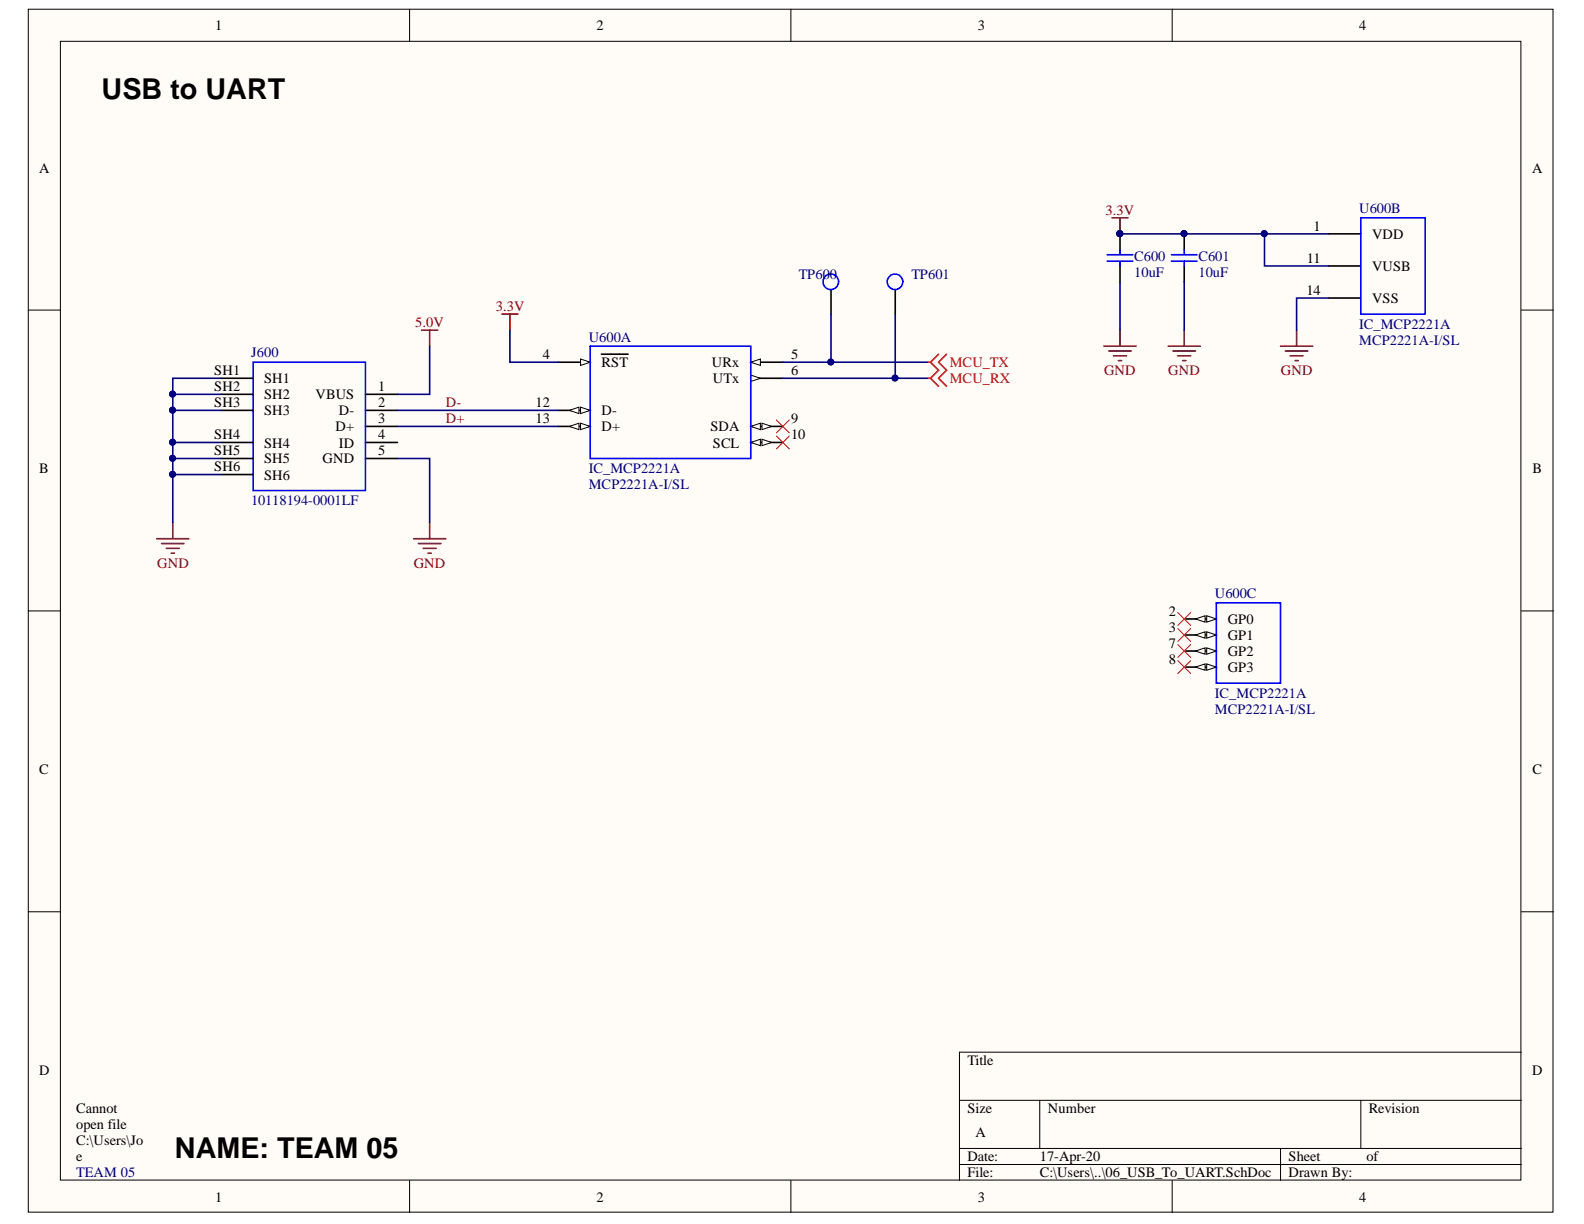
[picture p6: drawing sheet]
<svg xmlns="http://www.w3.org/2000/svg" width="279mm" height="216mm" viewBox="0 0 279 216" stroke-linecap="round" stroke-linejoin="round" font-family="sans-serif">
<defs><g id="words">
<g font-size="5.1">
<text x="17.9" y="17.5">USB to UART</text>
<text x="30.9" y="204.3">NAME: TEAM 05</text>
</g>
<g font-size="2.5">
<text x="38" y="5.3">1</text>
<text x="105.2" y="5.3">2</text>
<text x="172.5" y="5.3">3</text>
<text x="239.7" y="5.3">4</text>
<text x="6.9" y="30.4">A</text>
<text x="270.3" y="30.4">A</text>
<text x="231.7" y="40.7">1</text>
<text x="230.5" y="46.3">11</text>
<text x="242" y="42.1">VDD</text>
<text x="242" y="47.8">VUSB</text>
<text x="230.4" y="52">14</text>
<text x="242" y="53.4">VSS</text>
<text x="95.7" y="63.3">4</text>
<text x="106.1" y="64.7">RST</text>
<text x="125.6" y="64.7">URx</text>
<text x="139.5" y="63.3">5</text>
<text x="37.8" y="66.2">SH1</text>
<text x="37.8" y="69">SH2</text>
<text x="37.8" y="71.8">SH3</text>
<text x="46.6" y="67.6">SH1</text>
<text x="46.6" y="70.4">SH2</text>
<text x="55.6" y="70.4">VBUS</text>
<text x="66.7" y="69">1</text>
<text x="66.7" y="71.8">2</text>
<text x="94.5" y="71.8">12</text>
<text x="125.7" y="67.6">UTx</text>
<text x="139.5" y="66.2">6</text>
<text x="37.8" y="77.5">SH4</text>
<text x="46.6" y="73.3">SH3</text>
<text x="59.2" y="76.1">D+</text>
<text x="59.8" y="73.3">D-</text>
<text x="66.7" y="74.6">3</text>
<text x="66.7" y="77.5">4</text>
<text x="94.5" y="74.6">13</text>
<text x="106.1" y="73.3">D-</text>
<text x="106.1" y="76.1">D+</text>
<text x="125.3" y="76.1">SDA</text>
<text x="139.5" y="74.6">9</text>
<text x="139.5" y="77.5">10</text>
<text x="6.9" y="83.5">B</text>
<text x="37.8" y="80.3">SH5</text>
<text x="37.8" y="83.2">SH6</text>
<text x="46.6" y="78.9">SH4</text>
<text x="46.6" y="81.7">SH5</text>
<text x="56.9" y="81.7">GND</text>
<text x="59.8" y="78.9">ID</text>
<text x="66.7" y="80.3">5</text>
<text x="125.7" y="78.9">SCL</text>
<text x="270.3" y="83.5">B</text>
<text x="46.6" y="84.6">SH6</text>
<text x="206.2" y="108.6">2</text>
<text x="206.2" y="111.5">3</text>
<text x="216.6" y="110">GP0</text>
<text x="216.6" y="112.9">GP1</text>
<text x="206.2" y="114.3">7</text>
<text x="206.2" y="117.1">8</text>
<text x="216.6" y="115.7">GP2</text>
<text x="216.6" y="118.6">GP3</text>
<text x="6.9" y="136.6">C</text>
<text x="270.3" y="136.6">C</text>
<text x="6.9" y="189.6">D</text>
<text x="170.6" y="187.9">Title</text>
<text x="270.3" y="189.6">D</text>
<text x="13.4" y="196.4">Cannot</text>
<text x="170.6" y="196.4">Size</text>
<text x="184.9" y="196.4">Number</text>
<text x="241.4" y="196.4">Revision</text>
<text x="13.4" y="199.2">open file</text>
<text x="13.4" y="202">C:\Users\Jo</text>
<text x="172.1" y="200.6">A</text>
<text x="13.4" y="204.9">e</text>
<text x="13.4" y="207.6">Krachey\B</text>
<text x="170.6" y="204.9">Date:</text>
<text x="170.6" y="207.6">File:</text>
<text x="183.4" y="204.9">17-Apr-20</text>
<text x="183.4" y="207.6">C:\Users\..\06_USB_To_UART.SchDoc</text>
<text x="227.3" y="204.9">Sheet</text>
<text x="227.3" y="207.6">Drawn By:</text>
<text x="241" y="204.9">of</text>
<text x="13.4" y="213.3">ECE315\20</text>
<text x="38" y="212">1</text>
<text x="105.2" y="212">2</text>
<text x="172.5" y="212">3</text>
<text x="239.7" y="212">4</text>
</g>
<g font-size="2.5" fill="#800000">
<text x="195" y="37.9">3.3V</text>
<text x="73.2" y="57.6">5.0V</text>
<text x="87.4" y="54.9">3.3V</text>
<text x="78.6" y="71.8">D-</text>
<text x="194.7" y="66.2">GND</text>
<text x="206.1" y="66.2">GND</text>
<text x="225.9" y="66.2">GND</text>
<text x="78.6" y="74.6">D+</text>
<text x="27.7" y="100.1">GND</text>
<text x="73" y="100.1">GND</text>
</g>
<g font-size="2.5" fill="#000080">
<text x="239.7" y="37.6">U600B</text>
<text x="200.1" y="46.1">C600</text>
<text x="211.4" y="46.1">C601</text>
<text x="140.9" y="49.2">TP600</text>
<text x="160.8" y="49.2">TP601</text>
<text x="200.1" y="48.9">10uF</text>
<text x="211.4" y="48.9">10uF</text>
<text x="239.7" y="58">IC_MCP2221A</text>
<text x="44.3" y="63">J600</text>
<text x="103.8" y="60.3">U600A</text>
<text x="239.7" y="60.8">MCP2221A-I/SL</text>
<text x="103.8" y="83.4">IC_MCP2221A</text>
<text x="44.3" y="89.1">10118194-0001LF</text>
<text x="103.8" y="86.3">MCP2221A-I/SL</text>
<text x="214.3" y="105.5">U600C</text>
<text x="214.3" y="125.9">MCP2221A-I/SL</text>
<text x="214.3" y="123">IC_MCP2221A</text>
<text x="13.4" y="207.6">TEAM 05</text>
</g>
<g font-size="2.5" fill="#f00">
<text x="167.5" y="64.7">MCU_TX</text>
<text x="167.5" y="67.6">MCU_RX</text>
</g>
</g></defs>
<g fill="#fffcf8" stroke="#000" stroke-width=".18">
<path d="M5 1.6h268.9v212.2h-268.9z"/>
<path d="M10.7 7.3h257.6v200.9h-257.6z"/>
</g>
<g fill="none" stroke="#000" stroke-width=".18">
<path d="M72.2 1.6v5.7M139.5 1.6v5.7M206.8 1.6v5.7M5 54.7h5.7M268.4 54.7h5.6M5 107.8h5.7M268.4 107.8h5.6M5 160.8h5.7M268.4 160.8h5.6M169.2 194.1h99.2M183.4 194.1v8.5M240 194.1v8.5"/>
<path d="M268.4 185.6h-99.2v22.6M72.2 208.2v5.7M139.5 208.2v5.7M169.2 202.6h99.2M169.2 205.4h99.2M206.8 208.2v5.7M225.9 202.6v5.6"/>
</g>
<path d="M39 69.6h5.6M39 72.4h5.6M39 78h5.6M39 66.7h5.6M64.5 69.6h5.6M64.5 72.4h5.6M64.5 75.2h5.6M64.5 78h5.6M98.4 63.9h5.7M39 80.9h5.6M39 83.7h5.6M64.5 80.9h5.6" fill="none" stroke="#000" stroke-width=".28"/>
<path d="M44.6 63.9h19.9v22.6h-19.9z" fill="none" stroke="#00f" stroke-width=".28"/>
<path d="M102.4 63.3l1.7 .6-1.7 .6z" fill="#fffcf8"/>
<path d="M102.4 63.3l1.7 .6-1.7 .6z" fill="none" stroke="#000" stroke-width=".18"/>
<path d="M106.1 62.5h4.7M132.4 63.9h5.7" fill="none" stroke="#000" stroke-width=".28"/>
<path d="M132.4 63.9l1.7-.6v1.2z" fill="#fffcf8"/>
<path d="M132.4 63.9l1.7-.6v1.2z" fill="none" stroke="#000" stroke-width=".18"/>
<path d="M132.4 66.7h5.7" fill="none" stroke="#000" stroke-width=".28"/>
<path d="M132.4 66.2l1.7 .5-1.7 .6z" fill="#fffcf8"/>
<path d="M132.4 66.2l1.7 .5-1.7 .6z" fill="none" stroke="#000" stroke-width=".18"/>
<path d="M132.4 75.2h5.7" fill="none" stroke="#000" stroke-width=".28"/>
<path d="M132.4 75.2l1.7-.6v1.2z" fill="#fffcf8"/>
<path d="M132.4 75.2l1.7-.6v1.2z" fill="none" stroke="#000" stroke-width=".18"/>
<path d="M134.4 74.6l1.7 .6-1.7 .6z" fill="#fffcf8"/>
<path d="M134.4 74.6l1.7 .6-1.7 .6z" fill="none" stroke="#000" stroke-width=".18"/>
<path d="M132.4 78h5.7" fill="none" stroke="#000" stroke-width=".28"/>
<path d="M132.4 78l1.7-.5v1.1z" fill="#fffcf8"/>
<path d="M132.4 78l1.7-.5v1.1z" fill="none" stroke="#000" stroke-width=".18"/>
<path d="M134.4 77.5l1.7 .5-1.7 .6z" fill="#fffcf8"/>
<path d="M134.4 77.5l1.7 .5-1.7 .6z" fill="none" stroke="#000" stroke-width=".18"/>
<path d="M98.4 72.4h5.7" fill="none" stroke="#000" stroke-width=".28"/>
<path d="M102.4 71.8l1.7 .6-1.7 .5z" fill="#fffcf8"/>
<path d="M102.4 71.8l1.7 .6-1.7 .5z" fill="none" stroke="#000" stroke-width=".18"/>
<path d="M100.4 72.4l1.7-.6v1.1z" fill="#fffcf8"/>
<path d="M100.4 72.4l1.7-.6v1.1z" fill="none" stroke="#000" stroke-width=".18"/>
<path d="M98.4 75.2h5.7" fill="none" stroke="#000" stroke-width=".28"/>
<path d="M102.4 74.6l1.7 .6-1.7 .6z" fill="#fffcf8"/>
<path d="M102.4 74.6l1.7 .6-1.7 .6z" fill="none" stroke="#000" stroke-width=".18"/>
<path d="M100.4 75.2l1.7-.6v1.2z" fill="#fffcf8"/>
<path d="M100.4 75.2l1.7-.6v1.2z" fill="none" stroke="#000" stroke-width=".18"/>
<path d="M240 38.4h11.4v17h-11.4zM104.1 61.1h28.3v19.8h-28.3z" fill="none" stroke="#00f" stroke-width=".28"/>
<path d="M234.4 41.3h5.6M234.4 46.9h5.6M234.4 52.6h5.6M208.9 109.2h5.6" fill="none" stroke="#000" stroke-width=".28"/>
<path d="M212.8 108.6l1.7 .6-1.7 .5z" fill="#fffcf8"/>
<path d="M212.8 108.6l1.7 .6-1.7 .5z" fill="none" stroke="#000" stroke-width=".18"/>
<path d="M210.9 109.2l1.7-.6v1.1z" fill="#fffcf8"/>
<path d="M210.9 109.2l1.7-.6v1.1z" fill="none" stroke="#000" stroke-width=".18"/>
<path d="M208.9 112h5.6" fill="none" stroke="#000" stroke-width=".28"/>
<path d="M212.8 111.4l1.7 .6-1.7 .6z" fill="#fffcf8"/>
<path d="M212.8 111.4l1.7 .6-1.7 .6z" fill="none" stroke="#000" stroke-width=".18"/>
<path d="M210.9 112l1.7-.6v1.2z" fill="#fffcf8"/>
<path d="M210.9 112l1.7-.6v1.2z" fill="none" stroke="#000" stroke-width=".18"/>
<path d="M208.9 114.8h5.6" fill="none" stroke="#000" stroke-width=".28"/>
<path d="M212.8 114.3l1.7 .5-1.7 .6z" fill="#fffcf8"/>
<path d="M212.8 114.3l1.7 .5-1.7 .6z" fill="none" stroke="#000" stroke-width=".18"/>
<path d="M210.9 114.8l1.7-.5v1.1z" fill="#fffcf8"/>
<path d="M210.9 114.8l1.7-.5v1.1z" fill="none" stroke="#000" stroke-width=".18"/>
<path d="M208.9 117.7h5.6" fill="none" stroke="#000" stroke-width=".28"/>
<path d="M212.8 117.1l1.7 .6-1.7 .5z" fill="#fffcf8"/>
<path d="M212.8 117.1l1.7 .6-1.7 .5z" fill="none" stroke="#000" stroke-width=".18"/>
<path d="M210.9 117.7l1.7-.6v1.1z" fill="#fffcf8"/>
<path d="M210.9 117.7l1.7-.6v1.1z" fill="none" stroke="#000" stroke-width=".18"/>
<path d="M195.3 46.1h4.5M195.3 44.9h4.5M197.6 44.1v.8M197.6 46.1v.8M206.6 46.1h4.6M206.6 44.9h4.6M208.9 44.1v.8M208.9 46.1v.8M214.5 106.3h11.4v14.2h-11.4z" fill="none" stroke="#00f" stroke-width=".28"/>
<g fill="none" stroke="#800000" stroke-width=".28">
<path d="M196.1 38.4h2.9M197.6 38.4v2.9M74.4 58.2h2.8M75.8 58.2v2.9M88.5 55.4h2.9M89.9 55.4v2.8M197.6 58.2v2.9M208.9 58.2v2.9M228.7 58.2v2.9M194.7 61.1h5.7M195.6 61.9h3.9M196.4 62.8h2.3"/>
<path d="M197.3 63.6h.5M206.1 61.1h5.6M206.9 61.9h4M207.8 62.8h2.2M208.6 63.6h.6M225.9 61.1h5.6M226.7 61.9h4M227.6 62.8h2.2M228.4 63.6h.6M27.6 95h5.7M28.5 95.9h4M29.3 96.7h2.3"/>
<path d="M30.2 97.6h.6M30.5 92.2v2.8M73 95h5.6M73.8 95.9h4M74.7 96.7h2.2M75.5 97.6h.6M75.8 92.2v2.8"/>
</g>
<path d="M146.6 49.7v5.7M197.6 41.3v2.8M197.6 46.9v2.8M208.9 41.3v2.8M208.9 46.9v2.8" fill="none" stroke="#000" stroke-width=".28"/>
<g fill="#000080" stroke="#000080" stroke-width=".18">
<circle cx="208.8" cy="41.2" r=".52"/>
<circle cx="197.5" cy="41.2" r=".52"/>
</g>
<path d="M163.6 63.9h.5M163.6 66.7h.5M164.1 63.9l1.5 1.4-1.5 1.4M164.1 66.7l1.5 1.4M165.6 62.5l-1.5 1.4M167 62.5l-1.4 1.4 1.4 1.4-1.4 1.4 1.4 1.4" fill="none" stroke="#f00" stroke-width=".28"/>
<path d="M137 74.1l2.2 2.2M137 76.9l2.2 2.3M139.2 74.1l-2.2 2.2M139.2 76.9l-2.2 2.3M207.8 108l2.2 2.3M207.8 110.9l2.2 2.2M207.8 113.7l2.2 2.3M207.8 116.5l2.2 2.3M210 108l-2.2 2.3M210 110.9l-2.2 2.2M210 113.7l-2.2 2.3M210 116.5l-2.2 2.3" fill="none" stroke="#f00" stroke-width=".18"/>
<circle cx="146.5" cy="49.7" r="1.37" fill="#fff" stroke="#00f" stroke-width=".28"/>
<path d="M157.9 49.7v5.7" fill="none" stroke="#000" stroke-width=".28"/>
<circle cx="157.9" cy="49.7" r="1.37" fill="#fff" stroke="#00f" stroke-width=".28"/>
<g fill="none" stroke="#000080" stroke-width=".28">
<path d="M89.9 58.2v5.7h8.5M146.6 55.4v8.5M157.9 55.4v11.3M197.6 41.3h36.8M197.6 49.7v8.5M208.9 49.7v8.5M223 41.3v5.6h11.4M234.4 52.6h-5.7v5.6M30.5 78h8.5M30.5 72.4h8.5M30.5 69.6h8.5M39 66.7h-8.5v17h8.5"/>
<path d="M70.1 72.4h28.3M70.1 75.2h28.3M75.8 61.1v8.5h-5.7M138.1 66.7h25.5M138.1 63.9h25.5M30.5 80.9h8.5M30.5 83.7v8.5M70.1 80.9h5.7v11.3"/>
</g>
<g fill="#000080" stroke="#000080" stroke-width=".18">
<circle cx="30.4" cy="69.5" r=".52"/>
<circle cx="30.4" cy="72.3" r=".52"/>
<circle cx="30.4" cy="78" r=".52"/>
<circle cx="30.4" cy="80.8" r=".52"/>
<circle cx="30.4" cy="83.7" r=".52"/>
<circle cx="157.9" cy="66.7" r=".52"/>
<circle cx="146.5" cy="63.9" r=".52"/>
<circle cx="197.5" cy="41.2" r=".52"/>
<circle cx="208.8" cy="41.2" r=".52"/>
<circle cx="223" cy="41.2" r=".52"/>
</g>
<use href="#words"/>
</svg>
